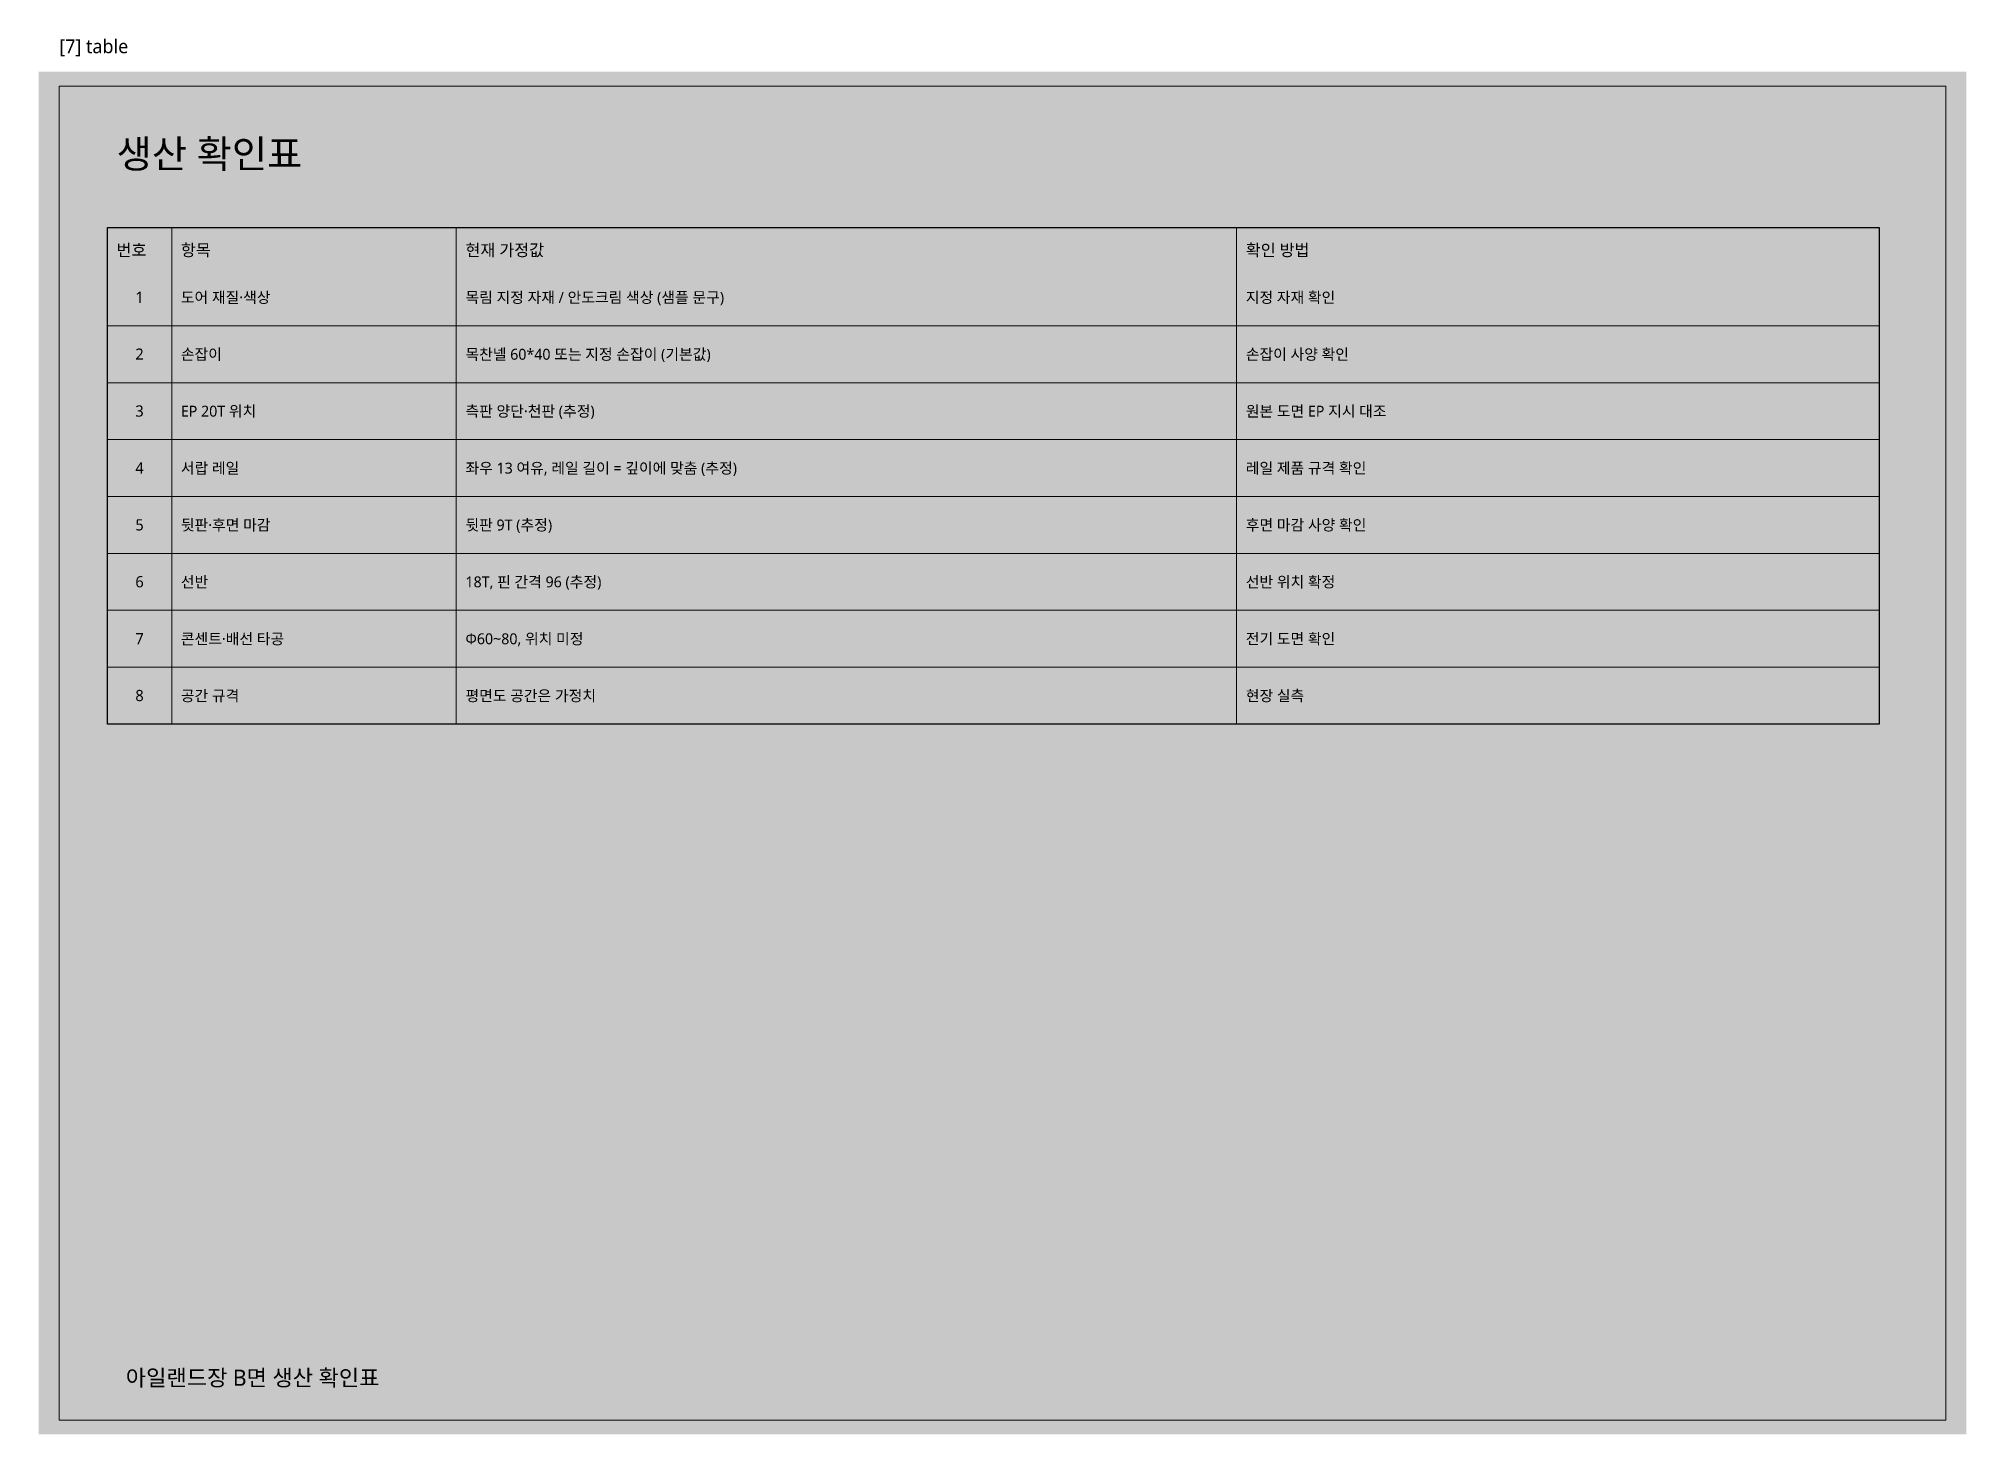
# Model space of a CAD drawing. Header units: millimetres. Extents: x 0 to 3420, y 0 to 304.
# Drawn here: x 3000 to 3420, y 0 to 304.2 of the extents above; entities that cross this region are included whole.
import ezdxf
from ezdxf.enums import TextEntityAlignment as Align

# ---------------------------------------------------------------- set-up
doc = ezdxf.new("R2010")
doc.units = ezdxf.units.MM
for name, color, linetype, lineweight, true_color in [('BG', 7, 'Continuous', 0, 0xffffff), ('FRAME', 7, 'Continuous', 100, 0x000000), ('NOTE_BLUE', 7, 'Continuous', 9, 0x0000ff), ('NOTE_RED', 7, 'Continuous', 25, 0xde0038), ('SHEET_FRAME_INFO', 7, 'Continuous', 0, 0x5a5a5a), ('TEXT', 7, 'Continuous', 13, 0x000000)]:
    doc.layers.add(name, color=color, linetype=linetype, lineweight=lineweight, true_color=true_color)
doc.styles.add('MALGUN', font='malgun.ttf')

msp = doc.modelspace()

# ---------------------------------------------------------------- linework, layer by layer
at = {"layer": 'BG', "lineweight": 0, "true_color": 0xffffff}
msp.add_solid([(3000, 0), (3420, 0), (3000, 297), (3420, 297)], dxfattribs=at)
at = {"layer": 'FRAME', "lineweight": 13, "true_color": 0x000000}
for p, q in [((3029, 263), (3029, 154.8)), ((3091, 263), (3091, 154.8)), ((3261, 263), (3261, 154.8)), ((3015, 241.6), (3401, 241.6)), ((3015, 229.2), (3401, 229.2)), ((3015, 216.8), (3401, 216.8)), ((3015, 204.4), (3401, 204.4)), ((3015, 192), (3401, 192)), ((3015, 179.6), (3401, 179.6)), ((3015, 167.2), (3401, 167.2))]:
    msp.add_line(p, q, dxfattribs=at)
msp.add_lwpolyline([(3004.5, 293.8), (3415.5, 293.8), (3415.5, 3.1), (3004.5, 3.1)], close=True, dxfattribs=at)
at = {"layer": 'FRAME', "lineweight": 25, "true_color": 0x000000}
msp.add_lwpolyline([(3015, 263), (3401, 263), (3401, 154.8), (3015, 154.8)], close=True, dxfattribs=at)
at = {"layer": 'FRAME', "lineweight": 0, "true_color": 0x555555}
msp.add_solid([(3015, 263), (3401, 263), (3015, 254), (3401, 254)], dxfattribs=at)

# ---------------------------------------------------------------- texts
at = {"layer": 'NOTE_BLUE', "true_color": 0x0000ff, "style": 'MALGUN'}
for s, p in [('지정 자재 확인', (3263, 246.6)), ('손잡이 사양 확인', (3263, 234.2)), ('원본 도면 EP 지시 대조', (3263, 221.8)), ('레일 제품 규격 확인', (3263, 209.4)), ('후면 마감 사양 확인', (3263, 197)), ('선반 위치 확정', (3263, 184.6)), ('전기 도면 확인', (3263, 172.2)), ('현장 실측', (3263, 159.8))]:
    msp.add_text(s, height=2.376, dxfattribs=at).set_placement(p)
at = {"layer": 'NOTE_RED', "true_color": 0xde0038, "style": 'MALGUN'}
for s, p in [('목림 지정 자재 / 안도크림 색상 (샘플 문구)', (3093, 246.6)), ('목찬넬 60*40 또는 지정 손잡이 (기본값)', (3093, 234.2)), ('측판 양단·천판 (추정)', (3093, 221.8)), ('좌우 13 여유, 레일 길이 = 깊이에 맞춤 (추정)', (3093, 209.4)), ('뒷판 9T (추정)', (3093, 197)), ('18T, 핀 간격 96 (추정)', (3093, 184.6)), ('Φ60~80, 위치 미정', (3093, 172.2)), ('평면도 공간은 가정치', (3093, 159.8))]:
    msp.add_text(s, height=2.376, dxfattribs=at).set_placement(p)
at = {"layer": 'SHEET_FRAME_INFO', "true_color": 0x5a5a5a, "style": 'MALGUN'}
msp.add_text('[7] table', height=3, dxfattribs=at).set_placement((3004.5, 301))
at = {"layer": 'TEXT', "true_color": 0x000000, "style": 'MALGUN'}
for s, height, p in [('생산 확인표', 6.12, (3017, 276)), ('도어 재질·색상', 2.376, (3031, 246.6)), ('손잡이', 2.376, (3031, 234.2)), ('EP 20T 위치', 2.376, (3031, 221.8)), ('서랍 레일', 2.376, (3031, 209.4)), ('뒷판·후면 마감', 2.376, (3031, 197)), ('선반', 2.376, (3031, 184.6)), ('콘센트·배선 타공', 2.376, (3031, 172.2)), ('공간 규격', 2.376, (3031, 159.8)), ('아일랜드장 B면 생산 확인표', 3.528, (3019, 10.6))]:
    msp.add_text(s, height=height, dxfattribs=at).set_placement(p)
at = {"layer": 'TEXT', "true_color": 0xffffff, "style": 'MALGUN'}
for s, p in [('번호', (3017, 256.8)), ('항목', (3031, 256.8)), ('현재 가정값', (3093, 256.8)), ('확인 방법', (3263, 256.8))]:
    msp.add_text(s, height=2.592, dxfattribs=at).set_placement(p)
at = {"layer": 'TEXT', "true_color": 0x000000, "style": 'MALGUN'}
for s, p in [('1', (3022, 246.6)), ('2', (3022, 234.2)), ('3', (3022, 221.8)), ('4', (3022, 209.4)), ('5', (3022, 197)), ('6', (3022, 184.6)), ('7', (3022, 172.2)), ('8', (3022, 159.8))]:
    msp.add_text(s, height=2.448, dxfattribs=at).set_placement(p, align=Align.CENTER)

doc.saveas('drawing.dxf')
